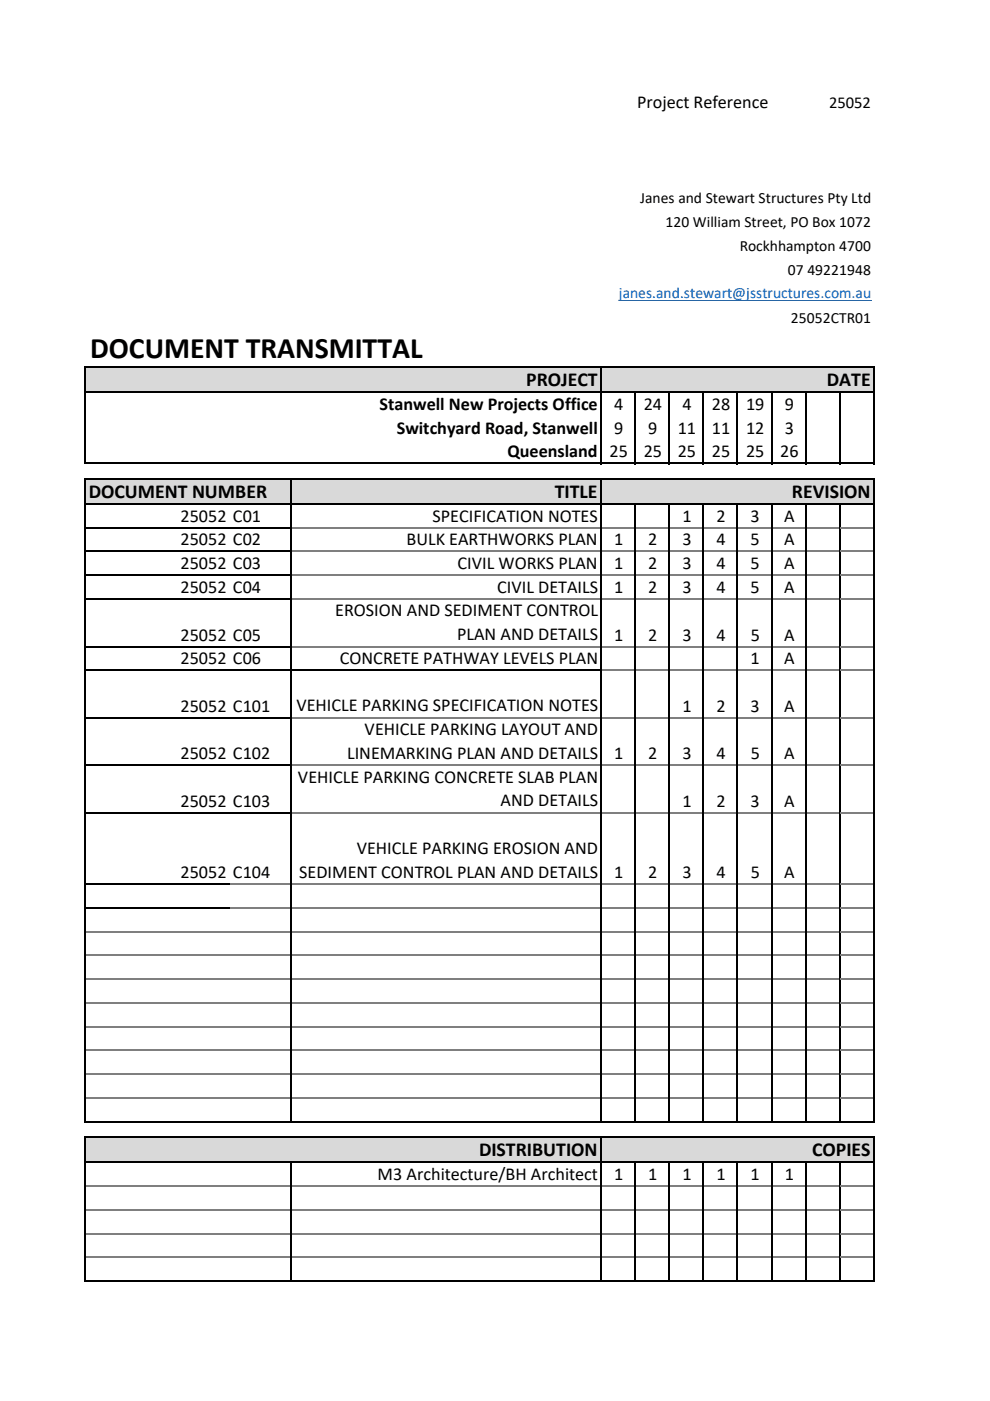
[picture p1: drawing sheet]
<svg xmlns="http://www.w3.org/2000/svg" width="210mm" height="297mm" viewBox="0 0 210 297" stroke-linecap="round" stroke-linejoin="round" font-family="sans-serif">
<defs><g id="words">
<text font-size="6.3" x="19.1" y="76">DOCUMENT TRANSMITTAL</text>
<g font-size="4.2">
<text x="111.6" y="81.8">PROJECT</text>
<text x="175.4" y="81.8">DATE</text>
<text x="18.8" y="105.6">DOCUMENT NUMBER</text>
<text x="117.7" y="105.6">TITLE</text>
<text x="168" y="105.5">REVISION</text>
<text x="101.6" y="245.1">DISTRIBUTION</text>
<text x="172.3" y="245.1">COPIES</text>
</g>
<g font-size="3.9">
<text x="135.1" y="22.9">Project Reference</text>
<text x="80.5" y="86.9">Stanwell New Projects Office</text>
<text x="130.3" y="86.9">4</text>
<text x="136.5" y="86.9">24</text>
<text x="144.7" y="86.9">4</text>
<text x="151" y="86.9">28</text>
<text x="158.2" y="86.9">19</text>
<text x="166.5" y="86.9">9</text>
<text x="84.2" y="91.9">Switchyard Road, Stanwell</text>
<text x="130.3" y="91.9">9</text>
<text x="137.5" y="91.9">9</text>
<text x="143.8" y="91.9">11</text>
<text x="151" y="91.9">11</text>
<text x="158.2" y="91.9">12</text>
<text x="166.5" y="91.9">3</text>
<text x="107.6" y="97">Queensland</text>
<text x="129.3" y="97">25</text>
<text x="136.5" y="97">25</text>
<text x="143.8" y="97">25</text>
<text x="151" y="97">25</text>
<text x="158.2" y="97">25</text>
<text x="165.5" y="97">26</text>
<text x="38.3" y="110.6">25052 C01</text>
<text x="91.7" y="110.6">SPECIFICATION NOTES</text>
<text x="144.7" y="110.6">1</text>
<text x="152" y="110.6">2</text>
<text x="159.2" y="110.6">3</text>
<text x="166.3" y="110.6">A</text>
<text x="38.3" y="115.7">25052 C02</text>
<text x="86.2" y="115.7">BULK EARTHWORKS PLAN</text>
<text x="130.3" y="115.7">1</text>
<text x="137.5" y="115.7">2</text>
<text x="144.7" y="115.7">3</text>
<text x="152" y="115.7">4</text>
<text x="159.2" y="115.7">5</text>
<text x="166.3" y="115.7">A</text>
<text x="38.3" y="120.7">25052 C03</text>
<text x="38.3" y="125.7">25052 C04</text>
<text x="97" y="120.7">CIVIL WORKS PLAN</text>
<text x="105.5" y="125.6">CIVIL DETAILS</text>
<text x="130.3" y="120.7">1</text>
<text x="130.3" y="125.7">1</text>
<text x="137.5" y="120.7">2</text>
<text x="137.5" y="125.7">2</text>
<text x="144.7" y="120.7">3</text>
<text x="144.7" y="125.7">3</text>
<text x="152" y="120.7">4</text>
<text x="152" y="125.7">4</text>
<text x="159.2" y="120.7">5</text>
<text x="159.2" y="125.7">5</text>
<text x="166.3" y="120.7">A</text>
<text x="166.3" y="125.7">A</text>
<text x="71.1" y="130.7">EROSION AND SEDIMENT CONTROL</text>
<text x="38.3" y="135.8">25052 C05</text>
<text x="96.9" y="135.7">PLAN AND DETAILS</text>
<text x="130.3" y="135.8">1</text>
<text x="137.5" y="135.8">2</text>
<text x="144.7" y="135.8">3</text>
<text x="152" y="135.8">4</text>
<text x="159.2" y="135.8">5</text>
<text x="166.3" y="135.8">A</text>
<text x="38.3" y="140.8">25052 C06</text>
<text x="72.1" y="140.8">CONCRETE PATHWAY LEVELS PLAN</text>
<text x="159.2" y="140.8">1</text>
<text x="166.3" y="140.8">A</text>
<text x="38.3" y="150.9">25052 C101</text>
<text x="62.9" y="150.8">VEHICLE PARKING SPECIFICATION NOTES</text>
<text x="77.3" y="155.9">VEHICLE PARKING LAYOUT AND</text>
<text x="144.7" y="150.9">1</text>
<text x="152" y="150.9">2</text>
<text x="159.2" y="150.9">3</text>
<text x="166.3" y="150.9">A</text>
<text x="38.3" y="161">25052 C102</text>
<text x="73.6" y="160.9">LINEMARKING PLAN AND DETAILS</text>
<text x="130.3" y="161">1</text>
<text x="137.5" y="161">2</text>
<text x="144.7" y="161">3</text>
<text x="152" y="161">4</text>
<text x="159.2" y="161">5</text>
<text x="166.3" y="161">A</text>
<text x="63.2" y="165.9">VEHICLE PARKING CONCRETE SLAB PLAN</text>
<text x="38.3" y="171.1">25052 C103</text>
<text x="106.2" y="171">AND DETAILS</text>
<text x="144.7" y="171.1">1</text>
<text x="152" y="171.1">2</text>
<text x="159.2" y="171.1">3</text>
<text x="166.3" y="171.1">A</text>
<text x="75.6" y="181.1">VEHICLE PARKING EROSION AND</text>
<text x="38.3" y="186.2">25052 C104</text>
<text x="63.5" y="186.1">SEDIMENT CONTROL PLAN AND DETAILS</text>
<text x="130.3" y="186.2">1</text>
<text x="137.5" y="186.2">2</text>
<text x="144.7" y="186.2">3</text>
<text x="152" y="186.2">4</text>
<text x="159.2" y="186.2">5</text>
<text x="166.3" y="186.2">A</text>
<text x="80.1" y="250.2">M3 Architecture/BH Architect</text>
<text x="130.3" y="250.2">1</text>
<text x="137.5" y="250.2">1</text>
<text x="144.7" y="250.2">1</text>
<text x="152" y="250.2">1</text>
<text x="159.2" y="250.2">1</text>
<text x="166.5" y="250.2">1</text>
</g>
<text font-size="3.5" x="175.9" y="22.9">25052</text>
<g font-size="3.3">
<text x="135.8" y="43.1">Janes and Stewart Structures Pty Ltd</text>
<text x="141.1" y="48.1">120 William Street, PO Box 1072</text>
<text x="156.9" y="53.2">Rockhhampton 4700</text>
<text x="167.1" y="58.2">07 49221948</text>
<text x="167.8" y="68.5">25052CTR01</text>
</g>
<text font-size="3.3" fill="#0563c1" x="131.3" y="63.2">janes.and.stewart@jsstructures.com.au</text>
</g></defs>
<g fill="#d9d9d9">
<path d="M18.3 77.9h167.1v5.3h-167.1z"/>
<path d="M18.3 101.6h167.1v5.3h-167.1z"/>
<path d="M18.3 241.1h167.1v5.4h-167.1z"/>
</g>
<path d="M131.3 63.7h53.5" fill="none" stroke="#0563c1" stroke-width=".21"/>
<g fill="none" stroke="#000" stroke-width=".34">
<path d="M18.1 77.7v20.7M18.3 77.9h167.2M127.5 78v20.4M185.4 78v20.4M18.3 83.1h167.2M18.3 98.3h167.2M134.7 83.3v15.1M141.9 83.3v15.1M149.2 83.3v15.1M156.4 83.3v15.1M163.7 83.3v15.1M170.9 83.3v15.1"/>
<path d="M178.1 83.3v15.1M18.1 101.4v136.6M18.3 111.9h43.7M18.3 116.9h43.7M18.3 101.6h167.2M18.3 106.8h167.2M61.8 101.7v136.3M127.5 101.7v136.3M134.7 107v131M141.9 107v131M149.2 107v131M156.4 107v131"/>
<path d="M163.7 107v131M170.9 107v131M178.1 107v131M185.4 101.7v136.3M18.3 122h43.7M18.3 127h43.7M18.3 137.1h43.7M18.3 142.1h109.3M18.3 152.2h43.7M18.3 162.3h43.7M18.3 172.3h43.7M18.3 187.5h30.5"/>
<path d="M18.3 192.5h30.5M18.3 237.8h167.2M18.1 241v30.8M18.3 241.1h167.2M18.3 246.4h167.2M61.8 246.6v25.2M127.5 241.3v30.5M134.7 246.6v25.2M141.9 246.6v25.2M149.2 246.6v25.2M156.4 246.6v25.2M163.7 246.6v25.2"/>
<path d="M170.9 246.6v25.2M178.1 246.6v25.2M185.4 241.3v30.5M18.3 271.6h167.2"/>
</g>
<g fill="none" stroke="#7f7f7f" stroke-width=".34">
<path d="M62 111.9h65.3M62 116.9h65.3M127.6 111.9h6.9M127.6 116.9h6.9M134.9 111.9h6.9M134.9 116.9h6.9M142.1 111.9h6.9M142.1 116.9h6.9M149.4 111.9h6.9M149.4 116.9h6.9M156.6 111.9h6.9M156.6 116.9h6.9"/>
<path d="M163.8 111.9h6.9M163.8 116.9h6.9M171.1 111.9h6.9M171.1 116.9h6.9M178.3 111.9h6.9M178.3 116.9h6.9M62 122h65.3M62 127h65.3M62 137.1h65.3M127.6 122h6.9M127.6 127h6.9M127.6 137.1h6.9"/>
<path d="M134.9 122h6.9M134.9 127h6.9M134.9 137.1h6.9M142.1 122h6.9M142.1 127h6.9M142.1 137.1h6.9M149.4 122h6.9M149.4 127h6.9M149.4 137.1h6.9M156.6 122h6.9M156.6 127h6.9M156.6 137.1h6.9"/>
<path d="M163.8 122h6.9M163.8 127h6.9M163.8 137.1h6.9M171.1 122h6.9M171.1 127h6.9M171.1 137.1h6.9M178.3 122h6.9M178.3 127h6.9M178.3 137.1h6.9M62 152.2h65.3M127.6 142.1h6.9M127.6 152.2h6.9"/>
<path d="M134.9 142.1h6.9M134.9 152.2h6.9M142.1 142.1h6.9M142.1 152.2h6.9M149.4 142.1h6.9M149.4 152.2h6.9M156.6 142.1h6.9M156.6 152.2h6.9M163.8 142.1h6.9M163.8 152.2h6.9M171.1 142.1h6.9M171.1 152.2h6.9"/>
<path d="M178.3 142.1h6.9M178.3 152.2h6.9M62 162.3h65.3M62 172.3h65.3M127.6 162.3h6.9M127.6 172.3h6.9M134.9 162.3h6.9M134.9 172.3h6.9M142.1 162.3h6.9M142.1 172.3h6.9M149.4 162.3h6.9M149.4 172.3h6.9"/>
<path d="M156.6 162.3h6.9M156.6 172.3h6.9M163.8 162.3h6.9M163.8 172.3h6.9M171.1 162.3h6.9M171.1 172.3h6.9M178.3 162.3h6.9M178.3 172.3h6.9M18.3 197.5h43.3M48.8 187.5h12.8M48.8 192.5h12.8M62 187.5h65.3"/>
<path d="M62 192.5h65.3M62 197.5h65.3M127.6 187.5h6.9M127.6 192.5h6.9M127.6 197.5h6.9M134.9 187.5h6.9M134.9 192.5h6.9M134.9 197.5h6.9M142.1 187.5h6.9M142.1 192.5h6.9M142.1 197.5h6.9M149.4 187.5h6.9"/>
<path d="M149.4 192.5h6.9M149.4 197.5h6.9M156.6 187.5h6.9M156.6 192.5h6.9M156.6 197.5h6.9M163.8 187.5h6.9M163.8 192.5h6.9M163.8 197.5h6.9M171.1 187.5h6.9M171.1 192.5h6.9M171.1 197.5h6.9M178.3 187.5h6.9"/>
<path d="M178.3 192.5h6.9M178.3 197.5h6.9M18.3 202.6h43.3M18.3 207.6h43.3M18.3 212.6h43.3M18.3 217.7h43.3M62 202.6h65.3M62 207.6h65.3M62 212.6h65.3M62 217.7h65.3M127.6 202.6h6.9M127.6 207.6h6.9"/>
<path d="M127.6 212.6h6.9M127.6 217.7h6.9M134.9 202.6h6.9M134.9 207.6h6.9M134.9 212.6h6.9M134.9 217.7h6.9M142.1 202.6h6.9M142.1 207.6h6.9M142.1 212.6h6.9M142.1 217.7h6.9M149.4 202.6h6.9M149.4 207.6h6.9"/>
<path d="M149.4 212.6h6.9M149.4 217.7h6.9M156.6 202.6h6.9M156.6 207.6h6.9M156.6 212.6h6.9M156.6 217.7h6.9M163.8 202.6h6.9M163.8 207.6h6.9M163.8 212.6h6.9M163.8 217.7h6.9M171.1 202.6h6.9M171.1 207.6h6.9"/>
<path d="M171.1 212.6h6.9M171.1 217.7h6.9M178.3 202.6h6.9M178.3 207.6h6.9M178.3 212.6h6.9M178.3 217.7h6.9M18.3 222.7h43.3M18.3 227.8h43.3M18.3 232.8h43.3M62 222.7h65.3M62 227.8h65.3M62 232.8h65.3"/>
<path d="M127.6 222.7h6.9M127.6 227.8h6.9M127.6 232.8h6.9M134.9 222.7h6.9M134.9 227.8h6.9M134.9 232.8h6.9M142.1 222.7h6.9M142.1 227.8h6.9M142.1 232.8h6.9M149.4 222.7h6.9M149.4 227.8h6.9M149.4 232.8h6.9"/>
<path d="M156.6 222.7h6.9M156.6 227.8h6.9M156.6 232.8h6.9M163.8 222.7h6.9M163.8 227.8h6.9M163.8 232.8h6.9M171.1 222.7h6.9M171.1 227.8h6.9M171.1 232.8h6.9M178.3 222.7h6.9M178.3 227.8h6.9M178.3 232.8h6.9"/>
<path d="M18.3 251.5h43.3M18.3 256.5h43.3M62 251.5h65.3M62 256.5h65.3M127.6 251.5h6.9M127.6 256.5h6.9M134.9 251.5h6.9M134.9 256.5h6.9M142.1 251.5h6.9M142.1 256.5h6.9M149.4 251.5h6.9M149.4 256.5h6.9"/>
<path d="M156.6 251.5h6.9M156.6 256.5h6.9M163.8 251.5h6.9M163.8 256.5h6.9M171.1 251.5h6.9M171.1 256.5h6.9M178.3 251.5h6.9M178.3 256.5h6.9M18.3 261.5h43.3M18.3 266.6h43.3M62 261.5h65.3M62 266.6h65.3"/>
<path d="M127.6 261.5h6.9M127.6 266.6h6.9M134.9 261.5h6.9M134.9 266.6h6.9M142.1 261.5h6.9M142.1 266.6h6.9M149.4 261.5h6.9M149.4 266.6h6.9M156.6 261.5h6.9M156.6 266.6h6.9M163.8 261.5h6.9M163.8 266.6h6.9"/>
<path d="M171.1 261.5h6.9M171.1 266.6h6.9M178.3 261.5h6.9M178.3 266.6h6.9"/>
</g>
<use href="#words"/>
</svg>
